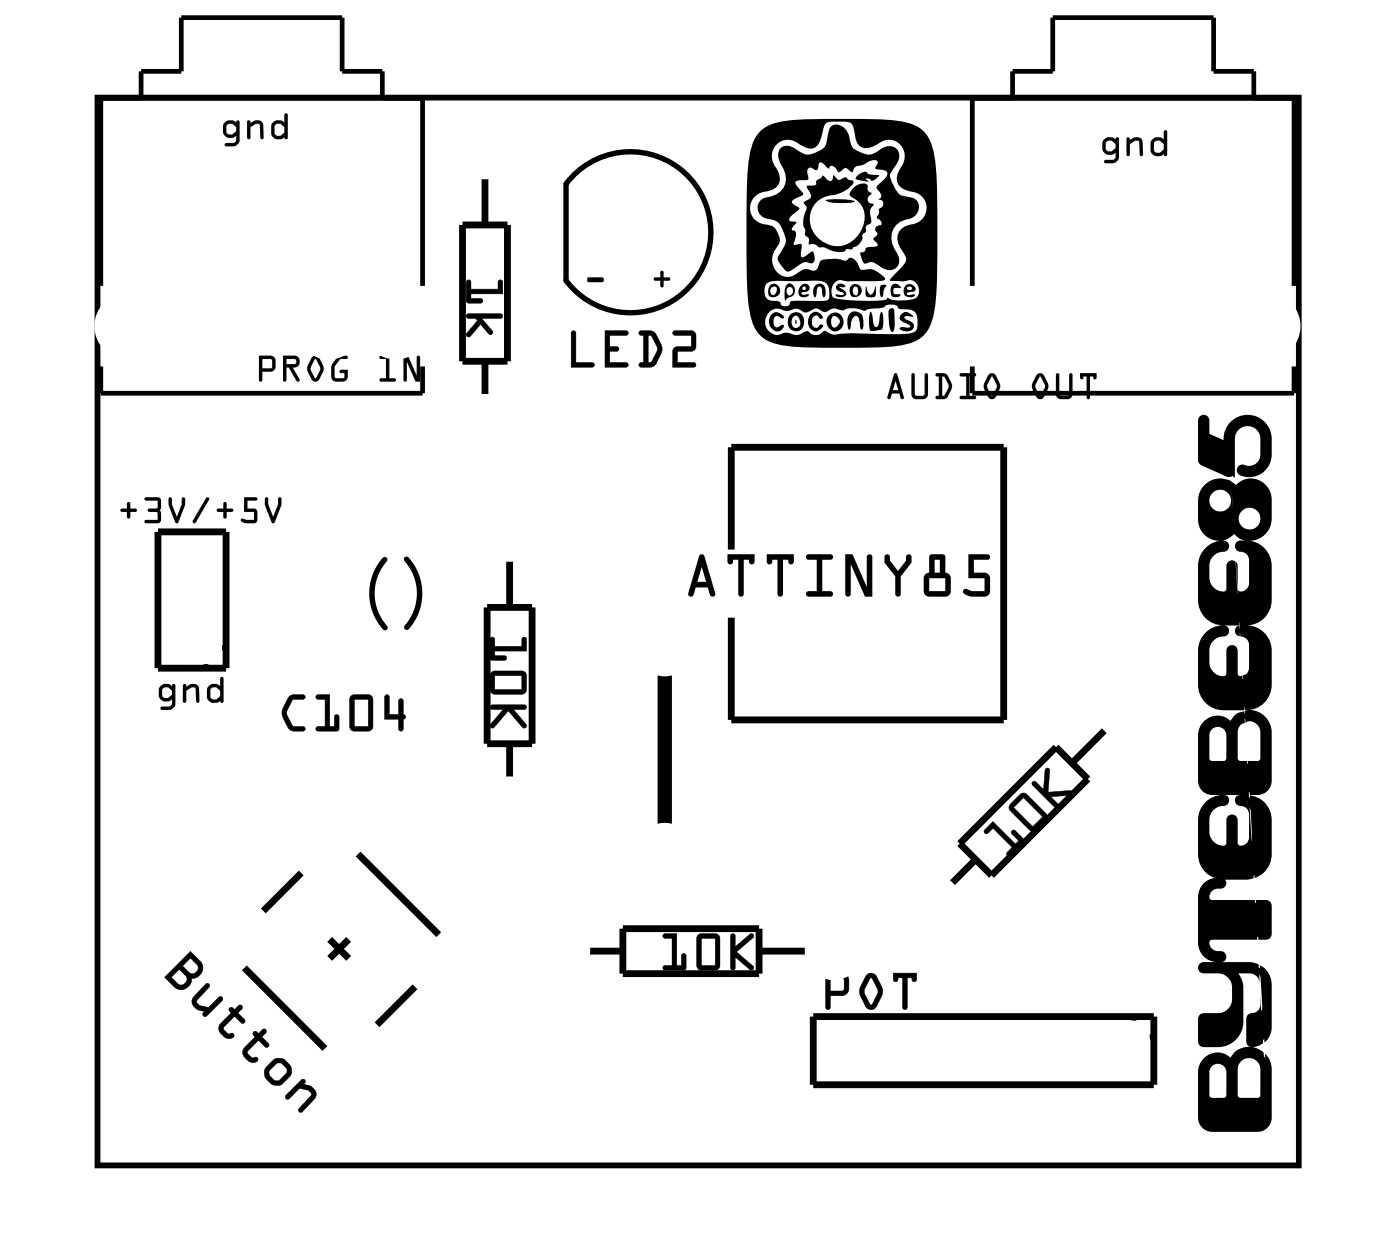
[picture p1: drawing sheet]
<svg xmlns="http://www.w3.org/2000/svg" width="52mm" height="47mm" viewBox="0 0 52 47" stroke-linecap="round" stroke-linejoin="round" font-family="sans-serif">
<path d="M3.6 3.6h44.8v39.8h-44.8zM21.1 6.9v3.6M21.1 6.8a3 3 0 0 1 4.4-.4 3 3 0 0 1 0 4.5 3 3 0 0 1-4.4-.4M14.3 20.9a1.91 1.91 0 0 0 .1 2.5M15.2 20.8a1.91 1.91 0 0 1 0 2.6" fill="none" stroke="#000" stroke-width=".2"/>
<g fill="#000">
<path d="M21.9 10.4l.6-.1v.2h-.5zM24.4 10.4l.2-.1 .1-.2v.2l.3 .1-.3 .1v.2l-.1-.2h-.2z"/>
<path d="M3.6 3.6h44.8v39.8h-44.8zM3.6 3.6v39.8h44.8v-39.8z"/>
<path d="M4.5 19h.2l.1-.3 .1 .3h.2l-.2 .1-.1 .2-.1-.2h-.2zM4.5 19v.1h.2l.1 .2 .1-.2 .2-.1h-.2l-.1-.3-.1 .3zM5.4 18.5h.5l.1 .1v.8l-.1 .1h-.5v-.1h.5v-.3l-.4-.1 .4-.1v-.2h-.5zM5.4 18.6v.1h.5v.2l-.4 .1 .4 .1v.3h-.5v.1h.5l.1-.1v-.8l-.1-.1zM6.3 18.5l.1 .1 .2 .7 .2-.7h.1v.2l-.3 .7h-.1l-.2-.7zM6.3 18.6v.2l.2 .7h.1l.3-.7v-.2h-.1l-.2 .7-.2-.7zM7.7 18.5l.1 .1-.6 .9v-.1zM7.7 18.6l-.5 .8v.1l.6-.9v-.1zM8.1 19h.2l.1-.3 .1 .3h.2l-.2 .1-.1 .2-.1-.2h-.2zM8.1 19v.1h.2l.1 .2 .1-.2 .2-.1h-.2l-.1-.3-.1 .3zM9.1 18.5l.5 .1-.4 .1v.3h.4v.4l-.4 .1a.11 .11 0 0 1-.2 0 .11 .11 0 0 1 .1-.2l.4 .1v-.3h-.4zM9.1 18.5v.6h.4v.3l-.5-.1v.1l.5 .1 .1-.1v-.4h-.4v-.3h.4v-.1zM9.9 18.5l.1 .1 .2 .7 .2-.7h.1v.2l-.3 .7h-.1l-.2-.7zM9.9 18.6v.2l.2 .7h.1l.3-.7v-.2h-.1l-.2 .7-.2-.7z"/>
<path d="M4.5 19h.2l.1-.3 .1 .3h.2l-.2 .1-.1 .2-.1-.2h-.2zM5.4 18.6l.5-.1 .1 .1v.8l-.1 .1h-.5v-.1h.5v-.3l-.4-.1 .4-.1v-.2h-.5zM6.3 18.6h.1l.2 .7 .2-.7h.1v.2l-.3 .7h-.1l-.2-.7zM7.7 18.5l.1 .1-.6 .9v-.1zM8.1 19h.2l.1-.3 .1 .3h.2l-.2 .1-.1 .2-.1-.2h-.2zM9.1 18.5l.5 .1-.4 .1v.3h.4v.4l-.4 .1a.11 .11 0 0 1-.2 0 .11 .11 0 0 1 .1-.2l.4 .1v-.3h-.4zM9.9 18.6h.1l.2 .7 .2-.7h.1v.2l-.3 .7h-.1l-.2-.7z"/>
<path d="M8.4 4.6l.1-.1h.4v.8l-.1 .1h-.4v-.1h.3l.1-.2h-.2h-.2l-.1-.2zM8.4 4.6l-.1 .3 .1 .2h.2h.2v.2h-.4v.1h.4l.1-.1v-.8h-.4zM8.5 4.7v.3h.2l.1-.1v-.2l-.1-.1zM8.5 4.7l.2-.1 .1 .1v.2l-.1 .1h-.2zM9.2 4.5l.1 .1a.28 .28 0 0 1 .5 .1v.5h-.1v-.6h-.2l-.2 .1v.5zM9.2 4.5l.1 .7v-.5l.2-.1h.2v.6h.1v-.5a.24 .24 0 0 0-.3-.2l-.2 .1zM10.2 4.6l.1-.1 .3 .1v-.3l.1-.1v1l-.1-.1-.3 .1-.1-.1-.1-.1zM10.2 4.6l-.1 .4 .1 .1 .1 .1 .3-.1 .1 .1v-1l-.1 .1v.3l-.3-.1zM10.3 4.7l-.1 .3 .3 .1 .1-.2v-.2l-.1-.1zM10.3 4.7l.2-.1 .1 .1v.2l-.1 .2-.3-.1z"/>
<path d="M8.4 4.6l.1-.1h.4v.8l-.1 .1h-.4v-.1h.3l.1-.2h-.2h-.2l-.1-.2zM8.5 4.7v.3h.2l.1-.1v-.2l-.1-.1zM9.2 4.5l.1 .1a.27 .27 0 0 1 .3-.1 .27 .27 0 0 1 .2 .2v.5h-.1v-.6h-.2l-.2 .1v.5zM10.2 4.6l.1-.1 .3 .1v-.3l.1-.1v1l-.1-.1-.3 .1-.1-.1-.1-.1zM10.3 4.7l-.1 .3 .3 .1 .1-.2v-.2l-.1-.1z"/>
<path d="M9.7 13.3h.5l.1 .1-.1 .4-.4 .1-.1 .3zM9.7 13.3v.9l.1-.3 .4-.1 .1-.4-.1-.1zM9.8 13.4v.3h.3v-.3zM9.8 13.4h.3v.3h-.3zM10.6 13.3h.4a.22 .22 0 0 1 .2 .2 .22 .22 0 0 1-.3 .2l.3 .5h-.1l-.3-.5h-.1v.5h-.1zM10.6 13.3v.9h.1v-.5h.1l.3 .5h.1l-.3-.5a.22 .22 0 0 0 .3-.2 .22 .22 0 0 0-.2-.2zM10.7 13.4v.2l.3-.1v-.1zM10.7 13.4h.3v.1l-.3 .1zM11.6 13.3h.3l.2 .4-.2 .4a.16 .16 0 0 1-.3 0l-.1-.4zM11.6 13.3l-.1 .5 .1 .4h.2l.2-.3 .1-.2-.2-.4zM11.7 13.4l-.1 .3 .2 .4 .1-.4zM11.7 13.4l.2 .3-.1 .4-.2-.4zM12.6 13.3h.4l-.1 .1h-.2l-.2 .3v.4h.3v-.2h-.1v-.1h.3v.3l-.1 .1h-.4l-.1-.1v-.5zM12.6 13.3a.65 .65 0 0 0-.1 .9h.4l.1-.2v-.2h-.3v.1h.1v.2h-.3v-.5l.2-.2 .3-.1h-.3zM14.2 13.3h.6l-.1 .1h-.2v.7h.2v.1h-.5v-.1h.2v-.7h-.2zM14.2 13.3v.1h.2v.7h-.2v.1h.5v-.1h-.2v-.7h.2l.1-.1zM15 13.3h.2l.3 .7v-.7h.2v.9h-.2l-.3-.7v.7h-.1zM15 13.3l.1 .9h.1v-.7l.3 .7h.2v-.9h-.2v.7l-.3-.7z"/>
<path d="M9.7 13.3h.5l.1 .1-.1 .4-.4 .1-.1 .3zM9.8 13.4v.3h.3v-.3zM10.6 13.3h.4a.22 .22 0 0 1 .2 .2 .22 .22 0 0 1-.3 .2l.3 .5h-.1l-.3-.5h-.1v.5h-.1zM10.7 13.4v.2l.3-.1v-.1zM11.6 13.3h.3l.2 .4-.1 .2-.2 .3h-.2l-.1-.4zM11.7 13.4l-.1 .3 .2 .4 .1-.4zM12.6 13.3h.1h.3l-.3 .1-.2 .2v.5h.3v-.2l-.1-.1h.3v.3l-.1 .1h-.4l-.1-.2a.67 .67 0 0 1 .2-.7zM14.2 13.3h.6l-.1 .1h-.2v.7h.2v.1h-.5v-.1h.2v-.7h-.2zM15 13.3h.2l.3 .7v-.7h.2v.9h-.2l-.3-.7v.7h-.1z"/>
<path d="M17.4 10.5h.2v.3h1v-.3l.1-.1v.6h-1.1v.1h.4v.1l-.6 .1zM17.4 11.7h1.3v.1v.1h-.7l.4 .5-.1 .1-.4-.4-.4 .5-.1-.2 .4-.4-.1-.1h-.3z"/>
<path d="M17.4 10.4l.2 .1v.3h1v-.3a.1 .1 0 0 1 .1-.1 .1 .1 0 0 1 .1 .1v.5h-1.2v.1h.3a.1 .1 0 0 1 .1 .1 .1 .1 0 0 1-.1 .1l-.5-.1zM17.4 10.5v.8l.6-.1v-.1h-.4v-.2l1.1 .1v-.6l-.1 .1v.3h-1l-.1-.3zM17.4 11.7h1.3a.1 .1 0 0 1 .1 .1 .1 .1 0 0 1-.1 .1h-.7l.4 .4a.1 .1 0 0 1 0 .2 .11 .11 0 0 1-.2-.1l-.3-.3-.4 .4a.1 .1 0 0 1-.1 0 .1 .1 0 0 1 0-.1l.4-.4-.1-.1h-.3zM17.4 11.7v.2h.3l.1 .1-.4 .4 .1 .2 .4-.5 .4 .4 .1-.2-.5-.4h.8v-.1v-.1z"/>
<path d="M21.3 12.3l.2 .1v1.1h.6a.1 .1 0 0 1 .1 .1 .1 .1 0 0 1-.1 .1h-.8zM21.3 12.4v1.3h.8v-.2h-.6v-1.1zM22.6 12.3h.7a.1 .1 0 0 1 .1 .1 .1 .1 0 0 1-.1 .1h-.6v.4h.3a.1 .1 0 0 1 .1 .1 .1 .1 0 0 1-.1 .1h-.3v.4h.6a.1 .1 0 0 1 .1 .1 .1 .1 0 0 1-.1 .1h-.7zM22.6 12.3v1.4h.8v-.2h-.7v-.4h.3l.1-.1-.1-.1h-.3v-.4h.6l.1-.1zM23.8 12.3l.6 .1 .3 .6-.3 .6-.5 .1a.1 .1 0 0 1-.1-.1 .1 .1 0 0 1 .1-.1h.1v-1h-.2zM23.9 12.4v.1h.1v1h-.1l-.1 .1 .5 .1 .4-.5v-.4l-.3-.4zM24.2 12.5v1h.1l.2-.5-.2-.4zM24.2 12.5h.1l.2 .5-.3 .5zM25.1 12.3h.7l.2 .1-.1 .6-.6 .1v.4h.6a.1 .1 0 0 1 .1 .1 .1 .1 0 0 1-.1 .1h-.8v-.7l.7-.1v-.4h-.7zM25.1 12.4v.1h.7v.4l-.7 .1v.7h.8v-.2h-.6v-.4l.6-.1v-.6l-.1-.1z"/>
<path d="M21.3 12.4h.2v1.1h.6v.2h-.8zM22.6 12.3l.8 .1-.1 .1h-.6v.4h.3l.1 .1-.1 .1h-.3v.4h.7v.2h-.8zM23.9 12.4h.5a.8 .8 0 0 1 .1 1.1l-.2 .2-.5-.1 .1-.1h.1v-1h-.1zM24.2 12.5v1l.3-.5-.2-.5zM25.1 12.4l.7-.1 .1 .1v.6l-.6 .1v.4h.6v.2h-.8v-.7l.7-.1v-.4h-.7z"/>
<path d="M21.9 10.4l.6-.1v.2h-.5zM21.9 10.4l.1 .1h.5v-.2z"/>
<path d="M24.4 10.4l.2-.1 .1-.2v.2l.3 .1-.3 .1v.2l-.1-.2h-.2zM24.4 10.4v.1h.2l.1 .2v-.2l.3-.1-.3-.1v-.2l-.1 .2z"/>
<path d="M28.4 4.8a5.5 5.5 0 0 1 3-.4 5.5 5.5 0 0 1 2.9 .4l.3 .4a9.2 9.2 0 0 1 .4 3.5 9.2 9.2 0 0 1-.4 3.5l-.3 .4a5.5 5.5 0 0 1-2.9 .4 5.5 5.5 0 0 1-3-.4l-.2-.4a9.2 9.2 0 0 1-.4-3.5 9.2 9.2 0 0 1 .4-3.5zM28.7 11.7a.5 .5 0 0 0 .2 .8l.4-.1 .5 .1a.34 .34 0 0 1 .5 0h.2a.34 .34 0 0 1 .6 0l.8-.1a5.4 5.4 0 0 0 2.2-.1 .53 .53 0 0 0 .1-.6 .53 .53 0 0 0-.7-.2v-.1a.46 .46 0 0 0-.6 .1l-.7 .1-.3-.1-.5 .1a.57 .57 0 0 0-.6 0 .49 .49 0 0 0-.7 0 .6 .6 0 0 0-.8 0l-.4-.1zM28.7 11.7l.2-.1 .3 .2v.1l-.2-.1-.2 .2 .2 .2 .2-.1v.2h-.2l-.3-.1v-.2zM29.3 12a.35 .35 0 0 1 .7 0 .35 .35 0 0 1-.7 0zM29.7 11.8l-.2 .1v.2l.2 .1h.1v-.2zM29.7 11.9v.2zM30.2 11.7l.2-.1 .3 .2-.1 .1-.2-.1-.1 .1v.2l.1 .1 .2-.1h.1l-.2 .2h-.3l-.1-.3zM30.8 12a.35 .35 0 0 1 .7 0 .35 .35 0 0 1-.7 0zM31 11.8v.4h.2l.1-.2-.2-.2zM32.5 11.6l.2 .6 .1-.6a.46 .46 0 0 1 0 .7h-.3a.65 .65 0 0 1 0-.7zM33.2 11.5l.1 .1v.7v.1l-.1-.3zM33.6 11.7a.29 .29 0 0 1 .5 .1h-.3l-.1 .1 .3 .1v.3h-.4l-.1-.1h.1h.4l-.4-.3zM31.7 11.7l.2-.1 .2 .1 .1 .2-.1 .4-.1-.5h-.1l-.2 .5-.1-.3zM28.6 10.6l-.1 .2a.41 .41 0 0 0 .6 .4 .22 .22 0 0 0 .2 .2 .22 .22 0 0 0 .2-.2l1.4-.1a.47 .47 0 0 0-.3-.6h-1.8zM29.3 10.7l.1-.1h.2v.2v.2l-.3 .2zM29.4 10.7l-.1 .2 .2 .1 .1-.2zM28.7 10.6h.2l.2 .2-.1 .2-.1 .1-.2-.1zM28.7 10.8v.1l.2 .1 .1-.3zM29.9 10.6h.2l.1 .1v.1l-.3 .1 .3 .1h-.4v-.2zM29.9 10.7a.1 .1 0 0 0 .2 0 .1 .1 0 0 0-.2 0zM30.4 10.7l.2-.1h.1v.5l-.1-.4-.2 .4-.1-.2zM29.1 5.3l-.2 .2-.1 .4 .3 .6v.3l-.2 .2-.7 .3-.2 .3a.7 .7 0 0 0 .8 .8 .58 .58 0 0 1 .1 .9 .65 .65 0 0 0 .5 1l.3-.1a.54 .54 0 0 1 .7-.1l.2-.3a.7 .7 0 0 1 .8-.1l.2-.1a.46 .46 0 0 1 .5 .5 .71 .71 0 0 1 .9 .3l-1.3 .1a.43 .43 0 0 0-.6 0 .43 .43 0 0 0 0 .6l.7 .1h1.1l.2-.1 .3 .1a.73 .73 0 0 0 .9-.3l-.1-.3a.72 .72 0 0 0-.7-.1h-.3l.5-.6 .1-.2v-.2a.64 .64 0 0 1-.3-.6 .64 .64 0 0 1 .5-.5l.3-.2 .2-.3v-.3l-.1-.3-.7-.3-.2-.2v-.2l.2-.7v-.4l-.2-.2-.4-.1-.6 .3h-.3a1.4 1.4 0 0 1-.5-.9 1.33 1.33 0 0 0-.9 .1l-.3 .6-.1 .2h-.3l-.7-.3zM31.2 10.7l.1-.1h.2l-.2 .1 .3 .3-.3 .1-.1-.1h.3l-.3-.2zM31.7 10.7l.1-.1h.2l.1 .2v.2l-.3 .1zM31.9 10.7l-.1 .1v.2h.2v-.2zM32.3 10.7l.2 .3 .2-.3-.1 .4h-.3zM32.8 10.7l.3-.1-.2 .5zM33.3 10.6h.1h.1l.1 .1h-.3v.1v.1l.3 .1h-.3zM33.8 10.6h.2l.1 .1v.1l-.3 .2h.3l-.1 .1-.3-.1v-.3zM33.8 10.7l.1 .1 .1-.1zM29.2 5.5l.2-.1 .3 .2a.73 .73 0 0 0 .8 .1 .73 .73 0 0 0 .4-.8l.1-.2a.62 .62 0 0 1 .7 .7 .76 .76 0 0 0 1.1 .2l.4-.2 .2 .1 .1 .3-.2 .5a.76 .76 0 0 0 .7 1.1l.2 .1 .1 .3-.1 .2-.3 .2a.72 .72 0 0 0-.6 .4 .72 .72 0 0 0 .1 .8l.1 .3v.2a.55 .55 0 0 1-.9-.1h-.4l-.1-.4 .2-.2 .4-.1-.1-.2 .1-.2v-.2l.2-.2-.2-.2 .1-.3 .1-.2v-.1l-.1-.1 .1-.1-.2-.3 .4-.4v-.2l-.4-.1v-.3h-.2l-.3 .1a.35 .35 0 0 0-.4 .3l-.3-.1-.2 .1-.2-.2-.2 .1-.3-.2-.1 .2-.3-.1-.1 .1v.4h-.4v.2l.2 .3-.4 .4 .3 .1-.3 .4-.1 .1 .3 .1-.2 .2 .2 .2-.1 .4h.3v.4v.1l.4-.2 .1 .3-.1 .1a.53 .53 0 0 0-.6 .1l-.2 .2a.52 .52 0 0 1-.5-.6 .8 .8 0 0 0-.4-1.3l-.2-.2-.1-.2v-.3l.3-.2a.72 .72 0 0 0 .7-.4 .72 .72 0 0 0-.2-.7l-.1-.3v-.3zM30.1 6.9h.3v-.2l.3-.2 .2 .2h.1l.1-.2 .2 .2 .2-.1 .3 .2a1.75 1.75 0 0 1-1.2 .6 1 1 0 0 0 .2 1.7 1 1 0 0 0 1.4-.9v-.5l-.5-.5 .3-.3 .3-.1 .1 .3 .1 .1-.1 .2v.1l.2 .1a.58 .58 0 0 0-.1 .7 .26 .26 0 0 0-.2 .3l-.1 .1a1.04 1.04 0 0 1-.9 .7l-1.1-.3-.1-.3a1.41 1.41 0 0 1 0-1.1l-.1-.2 .2-.1v-.1zM30.8 7.5h1.1l-.6 .1zM31.9 6.6l.4-.2 .5 .2-.3 .1h-.2l.1 .1h-.1l-.4-.1z"/>
<path d="M33.4 13.9l.1 .1 .2 .9-.2-.2h-.2l-.1 .2-.1-.1zM33.4 13.9l-.3 .9h.1l.1-.1h.2l.2 .2-.2-.9zM33.4 14.2l-.1 .3h.2zM33.4 14.2l.1 .3h-.2zM34 13.9h.1l.1 .8h.3v-.7l.1-.1v.8l-.1 .2h-.4l-.1-.1zM34 13.9v.9l.1 .1h.4l.1-.2v-.8l-.1 .1v.7l-.3 .1-.1-.9zM34.9 13.9h.4l.2 .4v.2l-.3 .4-.3-.1h.1v-.8h-.1zM34.9 13.9v.1h.1v.8h-.1l.3 .1 .3-.4v-.2l-.2-.4zM35.1 14l.1 .7 .2-.3-.2-.3zM35.1 14l.1 .1 .2 .3-.2 .4zM35.8 13.9h.6v.1h-.2v.8h.2v.1l-.6-.1h.2v-.8h-.2zM35.8 13.9v.1h.2v.8h-.2l.6 .1v-.1h-.2v-.8h.2v-.1zM36.9 14h.2l.2 .3-.2 .5a.16 .16 0 0 1-.3 0l-.1-.4zM36.9 14l-.2 .5 .2 .3 .1 .1 .3-.4v-.2l-.2-.3zM37 14l-.2 .4 .2 .3 .2-.3zM37 14l.2 .4-.2 .4-.2-.4zM38.7 14h.2l.2 .3-.2 .5a.16 .16 0 0 1-.3 0l-.1-.4zM38.7 14l-.2 .5 .2 .3 .1 .1 .3-.4v-.2l-.2-.3zM38.8 14l-.2 .4 .2 .3 .2-.3zM38.8 14l.2 .4-.2 .4-.2-.4zM39.4 13.9h.1l.1 .8h.3v-.7l.1-.1v.8l-.1 .2h-.4l-.1-.1zM39.4 13.9v.9l.1 .1h.4l.1-.2v-.8l-.1 .1v.7l-.3 .1-.1-.9zM40.3 13.9h.6v.2l-.3-.1v.9l-.1-.1v-.8l-.2 .1zM40.3 13.9v.2l.2-.1v.8l.1 .1v-.9l.3 .1v-.2z"/>
<path d="M33.4 13.9l.1 .1 .2 .9-.2-.2h-.2l-.1 .1h-.1zM33.4 14.2l-.1 .3h.2zM34 13.9h.1l.1 .9 .3-.1v-.7l.1-.1v.8l-.1 .2h-.4l-.1-.1zM34.9 13.9h.4a.57 .57 0 0 1 .1 .9l-.2 .1-.3-.1h.1v-.8h-.1zM35.1 14l.1 .8 .2-.4-.2-.3zM35.8 13.9h.6v.1h-.2v.8h.2v.1l-.6-.1h.2v-.8h-.2zM36.9 14h.2l.2 .3v.2l-.3 .4-.1-.1-.2-.3zM37 14l-.2 .4 .2 .4 .2-.4zM38.7 14h.2l.2 .3v.2l-.3 .4-.1-.1-.2-.3zM38.8 14l-.2 .4 .2 .4 .2-.4zM39.4 13.9h.1l.1 .9 .3-.1v-.7l.1-.1v.8l-.1 .2h-.4l-.1-.1zM40.3 13.9h.6v.2l-.3-.1v.9l-.1-.1v-.8l-.2 .1z"/>
<path d="M41.2 5.2l.1-.1 .4 .1v.7l-.1 .2-.4-.1 .3-.1 .1-.2-.2 .1-.2-.1-.1-.2zM41.2 5.2l-.1 .3 .1 .2 .2 .1 .2-.1-.1 .2-.3 .1 .4 .1 .1-.2v-.7l-.4-.1zM41.3 5.3v.3h.2l.1-.1v-.1l-.1-.1zM41.3 5.3h.2l.1 .1v.1l-.1 .1h-.2zM42 5.1l.1 .1a.28 .28 0 0 1 .5 .1v.5h-.1v-.5l-.2-.1-.2 .2v.4h-.1zM42 5.1v.7h.1v-.4l.2-.2 .2 .1v.5h.1v-.5a.24 .24 0 0 0-.3-.2l-.2 .1zM43 5.2l.1-.1 .3 .1v-.3h.1v.9l-.1-.1-.3 .1-.1-.1-.1-.1zM43 5.2l-.1 .4 .1 .1 .1 .1 .3-.1 .1 .1v-.9h-.1v.3l-.3-.1zM43.1 5.3l-.1 .3 .3 .1 .1-.1v-.2l-.1-.2zM43.1 5.3l.2-.1 .1 .2v.2l-.1 .1-.3-.1z"/>
<path d="M41.2 5.2l.1-.1 .4 .1v.7l-.1 .2-.4-.1 .3-.1 .1-.2-.2 .1-.2-.1-.1-.2zM41.3 5.3v.3h.2l.1-.1v-.1l-.1-.1zM42 5.1l.1 .1a.27 .27 0 0 1 .3-.1 .27 .27 0 0 1 .2 .2v.5h-.1v-.5l-.2-.1-.2 .2v.4h-.1zM43 5.2l.1-.1 .3 .1v-.3h.1v.9l-.1-.1-.3 .1-.1-.1-.1-.1zM43.1 5.3l-.1 .3 .3 .1 .1-.1v-.2l-.1-.2z"/>
<path d="M6 25.6l.2-.1h.3v.8l-.1 .1h-.4v-.1h.4v-.2h-.2h-.2l-.1-.2zM6 25.6l-.1 .3 .1 .2h.2h.2v.2h-.4v.1h.4l.1-.1v-.8h-.3zM6.1 25.7v.3h.2l.1-.1v-.2l-.1-.1zM6.1 25.7l.2-.1 .1 .1v.2l-.1 .1h-.2zM6.8 25.5l.1 .1a.28 .28 0 0 1 .5 .1v.5h-.1v-.5l-.2-.1-.2 .1v.5zM6.8 25.5l.1 .7v-.5l.2-.1h.2v.6h.1v-.5a.24 .24 0 0 0-.3-.2l-.2 .1zM7.8 25.6l.2-.1 .2 .1v-.3l.1-.1v1l-.1-.1-.3 .1-.1-.1-.1-.1zM7.8 25.6l-.1 .4 .1 .1 .1 .1 .3-.1 .1 .1v-1l-.1 .1v.3l-.2-.1zM7.9 25.7v.3l.2 .1 .1-.2v-.2l-.1-.1zM7.9 25.7l.2-.1 .1 .1v.2l-.1 .2-.2-.1z"/>
<path d="M6 25.6l.2-.1h.3v.8l-.1 .1h-.4v-.1h.4v-.2h-.2h-.2l-.1-.2zM6.1 25.7v.3h.2l.1-.1v-.2l-.1-.1zM6.8 25.5l.1 .1a.27 .27 0 0 1 .3-.1 .27 .27 0 0 1 .2 .2v.5h-.1v-.5l-.2-.1-.2 .1v.5zM7.8 25.6l.2-.1 .2 .1v-.3l.1-.1v1l-.1-.1-.3 .1-.1-.1-.1-.1zM7.9 25.7v.3l.2 .1 .1-.2v-.2l-.1-.1z"/>
<path d="M6.1 36.4l1-1 .4 .4a.4 .4 0 0 1 0 .5 .4 .4 0 0 1-.4 .2l-.1 .3a.37 .37 0 0 1-.5 0zM6.1 36.4l.4 .4a.39 .39 0 0 0 .4 0 .39 .39 0 0 0 .2-.3 .39 .39 0 0 0 .4-.3 .39 .39 0 0 0 0-.4l-.4-.3zM6.4 36.4l.2 .3a.2 .2 0 0 0 .3-.1 .2 .2 0 0 0 0-.2l-.2-.3zM6.4 36.4l.3-.3 .2 .3a.22 .22 0 0 1 0 .2 .22 .22 0 0 1-.3 .1zM6.8 36l.3 .2a.2 .2 0 0 0 .2 0 .2 .2 0 0 0 0-.2l-.2-.3zM6.8 36l.3-.3 .2 .2a.22 .22 0 0 1 0 .3 .22 .22 0 0 1-.3 0zM7.7 36.7a.09 .09 0 0 1 .1 0 .09 .09 0 0 1 0 .1l-.4 .5v.2h.4l.4-.3a.1 .1 0 0 1 .1 0 .1 .1 0 0 1 0 .1l-.6 .6a.1 .1 0 0 1-.1-.1 .1 .1 0 0 1 0-.1 .39 .39 0 0 1-.4-.6zM7.7 36.7l-.5 .4a.32 .32 0 0 0 .2 .5l.2 .1v.1l.1 .1 .6-.6-.1-.1-.4 .4-.4-.1-.1-.2 .5-.5v-.1zM8.6 37.6h.1l.2-.1a.1 .1 0 0 1 .1 0 .1 .1 0 0 1 0 .1l-.1 .1 .2 .3a.1 .1 0 0 1 0 .1 .1 .1 0 0 1-.1 0l-.3-.2-.4 .4 .2 .2h.2v.1a.21 .21 0 0 1-.1 .1 .21 .21 0 0 1-.3-.1l-.1-.2v-.2l.4-.5zM8.6 37.6v.1l-.4 .4a.37 .37 0 0 0 .1 .5 .37 .37 0 0 0 .4 .1v-.2h-.2l-.2-.1 .1-.1 .3-.4 .3 .2h.1l-.2-.4 .1-.2-.3 .1zM9.4 38.5h.2l.2-.1a.1 .1 0 0 1 .1 0 .1 .1 0 0 1 0 .1l-.1 .1 .2 .3a.1 .1 0 0 1 0 .1 .1 .1 0 0 1-.1 0l-.3-.2-.4 .4 .2 .2h.2v.1a.21 .21 0 0 1-.1 .1 .21 .21 0 0 1-.3-.1l-.1-.2v-.2l.4-.5zM9.5 38.5v.1l-.4 .4a.37 .37 0 0 0 .1 .5 .37 .37 0 0 0 .4 .1v-.2h-.2l-.2-.1v-.1l.4-.4 .3 .2 .1-.1-.2-.3 .1-.2-.3 .1zM9.9 40a.51 .51 0 0 1 1 0 .51 .51 0 0 1-1 0zM9.9 40a.5 .5 0 0 0 1 0 .5 .5 0 0 0-1 0zM10.3 39.6l-.3 .4 .1 .1 .3 .2 .3-.4-.2-.3zM10.3 39.6h.2l.2 .3-.3 .4h-.2l-.2-.3v-.1zM11.2 40.2a.11 .11 0 0 1 .2 .1 .1 .1 0 0 1-.1 .1 .39 .39 0 0 1 .4 .6l-.4 .4a.09 .09 0 0 1-.1 0 .09 .09 0 0 1 0-.1l.4-.5-.1-.2h-.3l-.4 .3a.1 .1 0 0 1-.1 0 .1 .1 0 0 1 0-.1zM11.2 40.2l-.5 .7h.1l.4-.4 .3 .1 .1 .2-.5 .5 .1 .1 .5-.4a.32 .32 0 0 0-.2-.5l-.2-.1 .1-.1z"/>
<path d="M7.1 35.5l.4 .3a.39 .39 0 0 1 0 .5 .39 .39 0 0 1-.4 .2l-.1 .3a.36 .36 0 0 1-.5 0l-.4-.4zM6.4 36.4l.2 .3a.21 .21 0 0 0 .3-.1 .21 .21 0 0 0 0-.2l-.2-.3zM7.1 35.7l-.3 .3 .2 .2a.21 .21 0 0 0 .3 0 .21 .21 0 0 0 0-.3zM7.7 36.7h.1v.1l-.5 .5 .1 .2h.4l.4-.4 .1 .1-.7 .7v-.1v-.1a.38 .38 0 0 1-.3-.2 .38 .38 0 0 1-.1-.4zM8.6 37.6h.1l.2-.1h.1v.1l-.1 .1 .2 .4h-.1l-.3-.2-.3 .4 .1 .2h.2v.1a.35 .35 0 0 1-.4 0 .35 .35 0 0 1-.1-.5l.4-.4zM9.5 38.5h.1l.2-.1h.1v.1l-.1 .1 .2 .3-.1 .1-.3-.2-.4 .4 .2 .2h.2v.1a.35 .35 0 0 1-.4 0 .35 .35 0 0 1-.1-.5l.4-.4zM9.9 40a.5 .5 0 0 1 1 0 .5 .5 0 0 1-1 0zM10.1 39.9v.2l.3 .2 .3-.4-.2-.3h-.1zM10.7 40.8l.6-.6 .1 .1-.1 .1a.38 .38 0 0 1 .4 .2 .38 .38 0 0 1 0 .4l-.5 .5-.1-.2 .5-.5v-.1l-.4-.1-.4 .4-.2-.1z"/>
<path d="M10.8 26l.5-.1a.1 .1 0 0 1 .1 .1 .1 .1 0 0 1-.1 .1h-.4l-.2 .5 .2 .5h.4a.1 .1 0 0 1 .1 .1 .1 .1 0 0 1-.1 .1l-.5-.1-.3-.4v-.3zM10.8 26l-.2 .4a.83 .83 0 0 0 .3 .8h.4h.1l-.1-.1h-.4l-.2-.4v-.2l.2-.4 .4-.1h.1l-.1-.1h-.3zM11.8 25.9h.5v1.2h.2v-.4a.1 .1 0 0 1 .1-.1 .1 .1 0 0 1 .1 .1l-.1 .5-.7 .1a.1 .1 0 0 1-.1-.1 .1 .1 0 0 1 .1-.1h.2v-1h-.3zM11.8 25.9v.1l.3 .1v1h-.3v.1h.8v-.6l-.1 .1v.4h-.2v-1.2zM13.1 25.9h.6l.2 .1v1.1l-.1 .1-.6 .1-.2-.2zM13.1 25.9v1.2l.1 .1h.6l.1-.1v-1.1l-.2-.1zM13.2 26.1v1h.5v-1zM13.2 26.1h.5v1h-.5zM14.4 25.9h.1v.7h.4v-.5a.1 .1 0 0 1 .1-.1 .1 .1 0 0 1 0 .1v.5a.09 .09 0 0 1 .1 .1 .09 .09 0 0 1-.1 .1v.4a.1 .1 0 0 1 0 .1 .1 .1 0 0 1-.1-.1v-.4h-.6zM14.4 25.9l-.1 .9h.6v.4h.1v-.4l.1-.1-.1-.1v-.5h-.1v.5h-.4v-.7z"/>
<path d="M10.8 26l.2-.1h.4l-.1 .2h-.4l-.2 .5 .2 .5h.4l.1 .1h-.1a.6 .6 0 0 1-.8-.5l.1-.3zM11.8 25.9h.5v1.2h.2v-.4l.1-.1v.6h-.8v-.1h.3v-1h-.3zM13.1 25.9h.6l.2 .1v1.1l-.1 .1h-.6l-.1-.1zM13.2 26.1v1h.5v-1zM14.4 25.9h.1v.7h.4v-.5h.1v.5l.1 .1-.1 .1v.4h-.1v-.4h-.6z"/>
<path d="M18.3 23.8h.1l.1 .3h1v-.3l.1-.1v.6h-1.1v.1h.3l.1 .2h-.6zM18.3 25.1l1.2-.1 .1 .2v.6l-.1 .1h-1.1l-.1-.2zM18.5 25.2v.5h1v-.5zM18.3 26.3h1.3v.1h-.5l.5 .7h-.1l-.5-.6-.7 .6v-.1l.5-.6h-.5z"/>
<path d="M18.3 23.8h.2v.3h1v-.3a.1 .1 0 0 1 0-.1 .1 .1 0 0 1 .1 .1v.5h-1.1v.1h.3a.1 .1 0 0 1 .1 .1 .1 .1 0 0 1-.1 .1h-.5zM18.3 23.8v.8h.6l-.1-.2h-.4v-.1h1.2v-.5h-.1v.3h-1.1v-.3zM18.3 25.1l1.2-.1 .1 .2v.6l-.1 .1h-1.1l-.1-.2zM18.3 25.1v.6l.1 .2h1.1l.1-.1v-.6l-.1-.2zM18.5 25.2v.5h1v-.5zM18.4 25.2h1.1v.5h-1.1zM18.3 26.3h1.3a.1 .1 0 0 1 0 .1 .1 .1 0 0 1 0 .1l-.5-.1 .5 .6a.09 .09 0 0 1 0 .1 .09 .09 0 0 1-.1 0l-.5-.6-.6 .6a.1 .1 0 0 1-.1 0 .1 .1 0 0 1 0-.1l.5-.5-.5-.1zM18.3 26.3v.1h.5l-.5 .6v.1l.7-.6 .5 .6h.1l-.5-.7h.5v-.1z"/>
<path d="M24.7 34.8h.5v1.2h.2v-.4a.1 .1 0 0 1 .1-.1 .1 .1 0 0 1 .1 .1v.5l-.8 .1a.1 .1 0 0 1-.1-.1 .1 .1 0 0 1 .1-.1h.3v-1h-.3zM24.7 34.8l.1 .2h.3v1h-.3l-.1 .1h.8v-.6l-.1 .1v.4h-.2v-1.2zM26 34.8h.7l.1 .1 .1 1.1-.2 .2h-.5l-.2-.2zM26 34.9v1.1l.2 .1h.5l.1-.1v-1.1l-.1-.1zM26.2 35v1h.5v-1zM26.1 35h.6v1h-.6zM27.3 34.8h.1v.5l.6-.5a.09 .09 0 0 1 .1 0 .09 .09 0 0 1 0 .1l-.6 .6 .6 .5a.1 .1 0 0 1 0 .1 .1 .1 0 0 1-.1 0l-.6-.4v.4a.1 .1 0 0 1-.1 .1 .1 .1 0 0 1-.1-.1zM27.3 34.8v1.3h.1v-.5l.7 .5v-.1l-.6-.5 .6-.6-.1-.1-.6 .5v-.4z"/>
<path d="M24.7 34.8h.5v1.2h.2v-.4l.1-.1v.6h-.8l.1-.1h.3v-1h-.3zM26 34.8h.7l.1 .1v1.1l-.1 .1-.5 .1-.2-.2zM26.2 35v1h.5v-1zM27.3 34.8h.1v.5l.6-.5h.1l-.6 .7 .6 .5v.1l-.7-.4v.4h-.2z"/>
<path d="M26.1 20.7h.2l.4 1.4-.1 .1h-.1l-.1-.3h-.5v.3h-.2zM26.1 20.7l-.4 1.5h.2v-.3h.5l.1 .3h.1l.1-.1-.4-1.4zM26.2 21.1l-.2 .6h.3zM26.2 21.1l.1 .6h-.3zM27.1 20.7h1v.2a.1 .1 0 0 1-.1 .1 .1 .1 0 0 1-.1-.1h-.2v1.2a.1 .1 0 0 1-.1 .1 .1 .1 0 0 1-.1-.1v-1.2h-.2a.1 .1 0 0 1-.1 .1 .1 .1 0 0 1-.1-.1zM27.1 20.7v.2a.1 .1 0 0 0 .1 .1 .1 .1 0 0 0 .1-.1h.2v1.2a.1 .1 0 0 0 .1 .1 .1 .1 0 0 0 .1-.1v-1.2h.2a.1 .1 0 0 0 .1 .1 .1 .1 0 0 0 .1-.1v-.2zM28.6 20.7h1v.2a.1 .1 0 0 1-.1 .1 .1 .1 0 0 1-.1-.1h-.2v1.2a.1 .1 0 0 1-.1 .1 .1 .1 0 0 1-.1-.1v-1.2h-.2a.1 .1 0 0 1-.1 .1 .1 .1 0 0 1-.1-.1zM28.6 20.7v.2a.1 .1 0 0 0 .1 .1 .1 .1 0 0 0 .1-.1h.2v1.2a.1 .1 0 0 0 .1 .1 .1 .1 0 0 0 .1-.1v-1.2h.2a.1 .1 0 0 0 .1 .1 .1 .1 0 0 0 .1-.1v-.2zM30.1 20.7h.9a.1 .1 0 0 1 .1 .1 .1 .1 0 0 1-.1 .1h-.3v1.1h.3a.1 .1 0 0 1 .1 .1 .1 .1 0 0 1-.1 .1h-.8a.1 .1 0 0 1-.1-.1 .1 .1 0 0 1 .1-.1h.3v-1.1h-.4zM30.1 20.7v.2h.4v1.1h-.3a.1 .1 0 0 0-.1 .1 .1 .1 0 0 0 .1 .1h.8a.1 .1 0 0 0 .1-.1 .1 .1 0 0 0-.1-.1h-.3v-1.1h.3a.1 .1 0 0 0 .1-.1 .1 .1 0 0 0-.1-.1zM31.5 20.7h.3l.5 1.2v-1.1a.1 .1 0 0 1 .1-.1 .1 .1 0 0 1 .1 .1v1.4h-.2l-.6-1.2v1.1a.1 .1 0 0 1-.1 .1 .1 .1 0 0 1-.1-.1zM31.5 20.7v1.4a.1 .1 0 0 0 .1 .1 .1 .1 0 0 0 .1-.1v-1.1l.6 1.2h.2v-1.4a.1 .1 0 0 0-.1-.1 .1 .1 0 0 0-.1 .1v1.1l-.5-1.2zM33 20.7h.2v.2l.3 .4 .3-.4v-.1a.1 .1 0 0 1 .1-.1 .1 .1 0 0 1 .1 .1v.2l-.4 .5v.6a.1 .1 0 0 1-.1 .1 .1 .1 0 0 1-.1-.1v-.6l-.4-.5zM33 20.7v.3l.4 .5v.6a.1 .1 0 0 0 .1 .1 .1 .1 0 0 0 .1-.1v-.6l.4-.5v-.2a.1 .1 0 0 0-.1-.1 .1 .1 0 0 0-.1 .1v.1l-.3 .4-.3-.4v-.2zM34.7 20.7h.5l.1 .6 .2 .2v.5l-.2 .2h-.6l-.2-.1-.1-.6 .3-.2zM34.7 20.7v.6l-.2 .2v.6l.2 .1h.6l.2-.2v-.5l-.2-.2-.1-.6zM34.7 21.5v.5h.6v-.5zM34.7 21.5h.6v.5h-.6zM34.9 20.9v.4h.2v-.4zM34.9 20.9h.2v.4h-.2zM36.1 20.7h.7a.1 .1 0 0 1 .1 .1 .1 .1 0 0 1-.1 .1h-.5v.4l.6 .1v.7l-.2 .1h-.6a.12 .12 0 0 1-.2-.1 .12 .12 0 0 1 .2-.1h.6v-.5h-.6zM36.1 20.7v.8h.6v.5h-.6a.1 .1 0 0 0-.2 0 .1 .1 0 0 0 .1 .1l.7 .1 .2-.1v-.7l-.6-.1v-.4h.5a.1 .1 0 0 0 .1-.1 .1 .1 0 0 0-.1-.1z"/>
<path d="M26.1 20.7h.2l.4 1.4-.1 .1h-.1l-.1-.3h-.5v.3h-.2zM26.2 21.1l-.2 .6h.3zM27.1 20.7h1v.2a.1 .1 0 0 1-.1 .1 .1 .1 0 0 1-.1-.1h-.2v1.2a.1 .1 0 0 1-.1 .1 .1 .1 0 0 1-.1-.1v-1.2h-.2a.1 .1 0 0 1-.1 .1 .1 .1 0 0 1-.1-.1zM28.6 20.7h1v.2a.1 .1 0 0 1-.1 .1 .1 .1 0 0 1-.1-.1h-.2v1.2a.1 .1 0 0 1-.1 .1 .1 .1 0 0 1-.1-.1v-1.2h-.2a.1 .1 0 0 1-.1 .1 .1 .1 0 0 1-.1-.1zM30.1 20.7h.9a.1 .1 0 0 1 .1 .1 .1 .1 0 0 1-.1 .1h-.3v1.1h.3a.1 .1 0 0 1 .1 .1 .1 .1 0 0 1-.1 .1h-.8a.1 .1 0 0 1-.1-.1 .1 .1 0 0 1 .1-.1h.3v-1.1h-.4zM31.5 20.7h.3l.5 1.2v-1.1a.1 .1 0 0 1 .1-.1 .1 .1 0 0 1 .1 .1v1.4h-.2l-.6-1.2v1.1a.1 .1 0 0 1-.1 .1 .1 .1 0 0 1-.1-.1zM33 20.7h.2v.2l.3 .4 .3-.4v-.1a.1 .1 0 0 1 .1-.1 .1 .1 0 0 1 .1 .1v.2l-.4 .5v.6a.1 .1 0 0 1-.1 .1 .1 .1 0 0 1-.1-.1v-.6l-.4-.5zM34.7 20.7h.5l.1 .6 .2 .2v.5l-.2 .2h-.6l-.2-.1v-.6l.2-.2zM34.7 21.5v.5h.6v-.5zM34.9 20.9v.4h.2v-.4zM36.1 20.7h.7a.1 .1 0 0 1 .1 .1 .1 .1 0 0 1-.1 .1h-.5v.4l.6 .1v.7l-.2 .1h-.6a.12 .12 0 0 1-.2-.1 .12 .12 0 0 1 .2-.1h.6v-.5h-.6z"/>
<path d="M30.8 36.3h.7l.2 .2-.1 .5-.6 .1v.4a.1 .1 0 0 1-.1 .1 .1 .1 0 0 1-.1-.1zM30.8 36.3v1.2l.1 .1 .1-.1v-.4l.6-.1 .1-.5-.2-.2zM31 36.4v.5h.4v-.4zM31 36.4l.5 .1v.4h-.5zM32.3 36.3h.2h.2l.2 .6-.2 .6a.24 .24 0 0 1-.4 0l-.3-.6zM32.3 36.3l-.2 .6 .2 .6a.24 .24 0 0 0 .4 0l.2-.6-.2-.5a.23 .23 0 0 0-.4-.1zM32.5 36.5l-.3 .4 .3 .5 .2-.5zM32.5 36.4l.3 .5-.3 .6-.3-.6zM33.3 36.3h.9v.2a.1 .1 0 0 1-.1 .1 .11 .11 0 0 1-.1-.2h-.2v1.1a.1 .1 0 0 1-.1 .1 .1 .1 0 0 1 0-.1v-1.1h-.2a.11 .11 0 0 1 0 .2 .11 .11 0 0 1-.2-.1zM33.3 36.3l.1 .3 .1-.2h.2v1.1l.1 .1v-1.2h.2l.1 .2 .1-.3z"/>
<path d="M30.8 36.3h.7l.2 .2-.1 .5-.6 .1v.4l-.1 .1-.1-.1zM31 36.4v.5h.5v-.4zM32.3 36.3h.2h.2l.2 .6-.2 .6a.23 .23 0 0 1-.4 0l-.2-.6zM32.5 36.4l-.3 .5 .3 .6 .2-.6zM33.3 36.3h.9l-.1 .3h-.1v-.2h-.2v1.2l-.1-.1v-1.1h-.2v.2h-.1z"/>
<path d="M36.7 30.9l.3-.3 .9 .9 .1-.2-.3-.2a.1 .1 0 0 1 0-.1 .1 .1 0 0 1 .2 0l.3 .3-.5 .6a.1 .1 0 0 1-.1 0 .1 .1 0 0 1 0-.1l.1-.2-.7-.7-.1 .2a.1 .1 0 0 1-.2 0 .1 .1 0 0 1 0-.2zM37 30.6l-.3 .4 .1 .1 .2-.2 .8 .7-.2 .2 .1 .1 .5-.6-.4-.4-.1 .2 .3 .2-.1 .2zM38 29.6h.3l.8 .8-.1 .2-.4 .4-.2-.1-.8-.7 .1-.2zM38.1 29.6l-.4 .4-.1 .2 .8 .7 .2 .1 .4-.4v-.2l-.7-.8zM38.2 29.7l-.4 .4 .7 .7 .4-.4zM37.8 30.1l.4-.4 .7 .7-.4 .4zM38.5 29.1h.1l.3 .3 .1-.7a.09 .09 0 0 1 .1-.1 .09 .09 0 0 1 0 .1v.8h.8a.1 .1 0 0 1 .1 0 .1 .1 0 0 1-.1 .1l-.7 .1 .3 .3a.1 .1 0 0 1 0 .1 .1 .1 0 0 1-.2 0l-.8-.8zM39 28.7l-.1 .7-.3-.3-.1 .1 .9 .9 .1-.1-.3-.3 .7-.1 .1-.1h-.9v-.8z"/>
<path d="M36.7 30.9l.3-.3 .9 .9 .1-.2-.3-.2 .1-.2 .4 .5-.6 .5-.1-.1 .2-.2-.7-.7-.2 .2-.1-.1zM37.7 30l.3-.4h.2l.8 .7v.2l-.4 .4-.2 .1-.7-.8zM38.2 29.7l-.4 .4 .7 .7 .4-.4zM39 28.6l.1 .1v.8h.9l-.1 .1-.7 .1 .3 .3-.1 .1-.9-.9 .1-.1 .3 .3z"/>
<path d="M44.9 39.4l-.2 .6v1.7a.53 .53 0 0 0 .5 .5h1.7a.53 .53 0 0 0 .5-.5v-1.8l-.2-.6v2.4a.32 .32 0 0 1-.3 .3h-1.7a.32 .32 0 0 1-.3-.3v-1.7a.52 .52 0 0 1 .3-.5 .52 .52 0 0 1 .6 .1 .52 .52 0 0 0-.6-.1 .52 .52 0 0 0-.3 .5v.8a.32 .32 0 0 0 .3 .3h.4a.32 .32 0 0 0 .3-.3v-.8l-.1-.4 .1 .2 .1-.2-.1 1.2a.32 .32 0 0 0 .4 .3h.6a.32 .32 0 0 0 .3-.3l-.1-1.2-.2-.3-.3-.1 .3 .1 .2 .3v-.4a.79 .79 0 0 0-1.2 .2 .7 .7 0 0 0-1 0zM44.9 26.9l-.2 .5v1.7a.53 .53 0 0 0 .5 .5h.4a.93 .93 0 0 0-.9 1v1.2a.93 .93 0 0 0 .6 .9l-.3 .1a.72 .72 0 0 0-.3 .6v1.7a.72 .72 0 0 0 .7 .8h-.5a.21 .21 0 0 0-.2 .2 .21 .21 0 0 0 .2 .2h.5a.53 .53 0 0 1 .5 .5v.4a.53 .53 0 0 1-.5 .6h-.5l-.2 .1v1a1.09 1.09 0 0 0 1.7-.8v-1.3l-.2-.5h.4a.38 .38 0 0 1 .4 .3v-.4l-.4-.1 .4 .1-.1-.3h-.3h-1a.22 .22 0 0 0 .1-.3 .22 .22 0 0 0-.3-.2 .26 .26 0 0 1-.2-.1 .26 .26 0 0 1 0-.3h1.7v-.2h-1.7a.45 .45 0 0 0-.3 .6 .45 .45 0 0 0 .6 .3 .54 .54 0 0 1-.6-.6v-1.7a.53 .53 0 0 1 .5-.5 .44 .44 0 0 0-.5 .3 .44 .44 0 0 0 .3 .6h1.6v-.3h-1.6a.28 .28 0 0 1 0-.3 .28 .28 0 0 1 .3-.1l.2-.1v-.2l1.1-.1-.1-.2-.1 .1a2.58 2.58 0 0 1-1.3-.1 .73 .73 0 0 1-.4-.7v-1.2a.73 .73 0 0 1 .7-.8 .74 .74 0 0 0-.7 .8 .86 .86 0 0 0 .7 1.1 .32 .32 0 0 0 .3-.3v-.8v.8a.38 .38 0 0 0 .4 .3 .38 .38 0 0 0 .4-.2l-.1-1.5-.3-.2h.3v-.4h-1.4a.32 .32 0 0 1-.3-.3v-1.7a.52 .52 0 0 1 .3-.5 .52 .52 0 0 1 .6 .1 .52 .52 0 0 0-.6-.1 .52 .52 0 0 0-.3 .5v.9a.32 .32 0 0 0 .3 .3h.4a.32 .32 0 0 0 .3-.3v-.9l-.1-.3 .1 .1 .1-.1-.1 1.2a.32 .32 0 0 0 .4 .3h.2v-.2l-.3-.1v-1a.32 .32 0 0 1 .2-.4v-.2v.2a.38 .38 0 0 1 .6 .4v1l-.5 .1v.2h.4a.32 .32 0 0 0 .3-.3v-1.2l-.3-.3-.3-.1h.3l.3 .4v2a.32 .32 0 0 1-.3 .3h-.3v.2a.62 .62 0 0 0 .8-.5v-1.8a.79 .79 0 0 0-1-.8v.2v-.2h-.1l-.4 .4a.7 .7 0 0 0-1 0zM45 20.4l-.3 .4v1.6a.94 .94 0 0 0 .9 .9 .94 .94 0 0 0-.9 .9v1.3a.95 .95 0 0 0 .9 1h.8v-.2a1.33 1.33 0 0 1-1.3-.3l-.2-.3v-1.5a.74 .74 0 0 1 .7-.7 .85 .85 0 0 0-.7 1.2 .67 .67 0 0 0 1 .6v-.2v-.9v.9a.29 .29 0 0 0 .4 .3v-.2h-.1v-.1v-.9a.21 .21 0 0 0-.3-.2 .21 .21 0 0 0-.2 .2v1a.51 .51 0 0 1-.6-.5v-.5a.69 .69 0 0 1 .7-.5v-.3l-.1-.1h.5v-.2a1.08 1.08 0 0 1-1.2-.4l-.1-.3v-1.3a.73 .73 0 0 1 .7-.7 .74 .74 0 0 0-.7 .7 .86 .86 0 0 0 .7 1.2 .32 .32 0 0 0 .3-.4v-.8v.8l.1 .3h.2l-.1-1.3h-.2l-.1 .1-.1 1a.51 .51 0 0 1-.6-.5v-.4a.69 .69 0 0 1 .7-.6v-.1v-.2a.6 .6 0 0 0-.8 .2zM44.9 18.1l-.2 .3v.3a1.33 1.33 0 0 0 .2 1.2 .77 .77 0 0 0 1.1 0l.2 .1a.81 .81 0 0 0 .8 .1 .81 .81 0 0 0 .4-.8 1.22 1.22 0 0 0-.4-1.4 .75 .75 0 0 0-.9 .2l-.2-.2-.4-.1-.2 .1zM44.7 15.5v1.7l.1 .1 1 .5h.1v-.1v.1h.2v-1.4a.48 .48 0 0 1 .4-.5 .48 .48 0 0 1 .5 .5l-.1 .8-.2 .2-.3-.1a.21 .21 0 0 0-.3 .1 .21 .21 0 0 0 .2 .3 .84 .84 0 0 0 1.1-.4 1.29 1.29 0 0 0-.6-1.8 .9 .9 0 0 0-1.2 .9l-.5-.2-.1-.7h-.1zM46.1 36.7l.1 1.4a.74 .74 0 0 1-.8 .7h-.5v-.8a.94 .94 0 0 0 1.2-.6zM45.1 18.2a.59 .59 0 0 1 .7-.1 .61 .61 0 0 0-.8 .2 .61 .61 0 0 0 .1 .9 .61 .61 0 0 0 .9-.2l-.1-.8 .2 .2a.59 .59 0 0 1 .6-.4 .59 .59 0 0 1 .5 .6v.9l-.2 .2a.61 .61 0 0 0 0-.8 .61 .61 0 0 0-.8 0 .61 .61 0 0 0-.1 .8l-.1-.1v.2v-.2a.59 .59 0 0 1-.7 .3 .59 .59 0 0 1-.4-.5v-.9zM44.9 15.7v.6l.9 .4a.75 .75 0 0 1 .3-.9 .75 .75 0 0 1 .9 .1 1.21 1.21 0 0 1 .2 1.2 .64 .64 0 0 1-.9 .4 .63 .63 0 0 0 .9-.6 1.15 1.15 0 0 0-.2-1 .69 .69 0 0 0-.7-.2 .69 .69 0 0 0-.5 .7v1.2l-.9-.4zM45.2 39.7a.32 .32 0 0 1 .3 0 .32 .32 0 0 1 .2 .3v.8l-.5 .1-.1-.9zM45.7 29.6h.5a.23 .23 0 0 0-.1 .3 .23 .23 0 0 0 .3 .2l.2 .3v.8a.26 .26 0 0 1-.1 .3 .26 .26 0 0 1-.3 0v-.9a.21 .21 0 0 0-.3-.2 .21 .21 0 0 0-.2 .2v.9a.51 .51 0 0 1-.6-.5v-.4a.69 .69 0 0 1 .7-.6v-.3zM45.2 27.2a.32 .32 0 0 1 .3-.1 .32 .32 0 0 1 .2 .3v.9l-.5 .1-.1-1zM45.1 18.7a.4 .4 0 0 1 .8 0 .4 .4 0 0 1-.8 0zM45.4 36.1h.3l.2 .2zM45.9 18v.1zM45.9 18.2l.1 .8a.59 .59 0 0 0-.1-.8zM46 36.4l.1 .1zM46.1 23.4v.2l.1 .1v-.4zM46.1 20.2a.24 .24 0 0 0 0 .3 .24 .24 0 0 0 .3 .1l.2 .3v.8a.26 .26 0 0 1-.1 .3 .26 .26 0 0 1-.3 0l-.1-1.1 .1 1.3a.5 .5 0 0 0 .6-.5v-.8a.53 .53 0 0 0-.5-.5 .78 .78 0 0 1 .9 .7v1.3a.79 .79 0 0 1-1 .7l.1 .6a.32 .32 0 0 1 .3 .3v.9l-.1 .2-.2 .1 .1 .2a.47 .47 0 0 0 .4-.5v-.9a.53 .53 0 0 0-.5-.5 .78 .78 0 0 1 .9 .8v1.2a.75 .75 0 0 1-.8 .8l.1 .2a.95 .95 0 0 0 .9-1v-1.2a.94 .94 0 0 0-.9-1 .94 .94 0 0 0 .9-.9v-1.3a.96 .96 0 0 0-1.3-.9zM46.3 39.6a.42 .42 0 0 1 .4-.1 .42 .42 0 0 1 .3 .4v1h-.8v-1zM46.2 19.3a.4 .4 0 0 1 .8 0 .4 .4 0 0 1-.8 0zM46.3 19.8a.58 .58 0 0 0 .7 0l-.4 .1zM47 37.1v.3a.47 .47 0 0 1-.5 .4v1.1l.1 .1h.2l.3-.1v-.3l-.4 .2v-.8l.3-.2zM46.6 29.6v.3a.71 .71 0 0 1 .6 .7v1.4l-.2 .4-.2 .1v.2a.93 .93 0 0 0 .6-.9v-1.2a.92 .92 0 0 0-.8-1zM46.6 30l.1 1.4 .1-.2v-.8zM46.8 33.5l.1 .3h.3v1h-.3v.2h.4l.1-.2v-1.1l-.1-.1zM47 36v.2l.2 .5v2.1l.1-.1 .1-.4v-1.6a.8 .8 0 0 0-.4-.7zM47 36.2l.1 1.5a1.5 1.5 0 0 0 .1-1.2z"/>
<path d="M46.2 39.5a.53 .53 0 0 1 .6-.1 .53 .53 0 0 1 .3 .5l-.1 1.1h-.8l-.1-.2v-.9zM45.1 39.7a.42 .42 0 0 1 .5-.1 .42 .42 0 0 1 .2 .4v1h-.7l-.1-.2v-.8zM45 39.5l-.2 .5v1.7a.42 .42 0 0 0 .4 .4h1.7a.42 .42 0 0 0 .4-.4v-1.8a.74 .74 0 0 0-.6-.8 .74 .74 0 0 0-.8 .5 .63 .63 0 0 0-.9-.1zM44.8 36v.1l.1 .1a.96 .96 0 0 1 1.1 .3 .89 .89 0 0 1-.6 1.4h-.6v.9l.1 .1a1.01 1.01 0 0 0 1.4-.8l-.1-1.5-.2-.4h.6a.53 .53 0 0 1 .5 .5v.7a.6 .6 0 0 1-.5 .5v1a.52 .52 0 0 0 .7-.6v-1.6a.74 .74 0 0 0-.7-.7zM45 33l-.2 .4v1.7a.55 .55 0 0 0 .2 .6 .55 .55 0 0 0 .6 0v-.1a.42 .42 0 0 1-.5-.2 .42 .42 0 0 1 0-.5h2.2v-1.1l-.1-.2h-2.1a.42 .42 0 0 1 0-.5 .42 .42 0 0 1 .5-.1v-.2h-.2zM45 30l-.2 .3v1.5a.85 .85 0 0 0 .8 .9 1.52 1.52 0 0 0 1.5-.3l.2-.3v-1.5a.83 .83 0 0 0-1.1-.8l.1 .1a.42 .42 0 0 1 .4 .5v.8a.36 .36 0 0 1-.2 .4 .36 .36 0 0 1-.4-.1v-.9a.11 .11 0 0 0-.2-.1 .11 .11 0 0 0-.1 .1v.9a.52 .52 0 0 1-.6 0 .52 .52 0 0 1-.2-.5 .76 .76 0 0 1 .7-1.1v-.1l-.1-.1zM46.2 26.9a.53 .53 0 0 1 .6-.1 .53 .53 0 0 1 .3 .5l-.1 1.1h-.8l-.1-.1v-1zM45.1 27.1a.42 .42 0 0 1 .5-.1 .42 .42 0 0 1 .2 .4v1h-.7l-.1-.1v-.9zM45 27l-.2 .4v1.7a.42 .42 0 0 0 .4 .4h1.7a.42 .42 0 0 0 .4-.4v-1.8a.74 .74 0 0 0-.6-.7 .74 .74 0 0 0-.8 .4 .63 .63 0 0 0-.9 0zM45 23.7l-.2 .3v1.5a.85 .85 0 0 0 .8 .9 1.52 1.52 0 0 0 1.5-.3l.2-.4v-1.5a.83 .83 0 0 0-1.1-.7l.1 .1a.42 .42 0 0 1 .4 .4v.9a.36 .36 0 0 1-.2 .4 .36 .36 0 0 1-.4-.1v-1a.11 .11 0 0 0-.2-.1 .11 .11 0 0 0-.1 .1v1a.52 .52 0 0 1-.6 0 .52 .52 0 0 1-.2-.5 .76 .76 0 0 1 .7-1.1v-.1l-.1-.1zM45 20.5l-.2 .4v1.5a.85 .85 0 0 0 .8 .8 1.52 1.52 0 0 0 1.5-.2l.2-.4v-1.5a.83 .83 0 0 0-1.1-.8l.1 .2a.42 .42 0 0 1 .4 .4v.8a.36 .36 0 0 1-.2 .4 .36 .36 0 0 1-.4-.1v-.9a.11 .11 0 0 0-.2-.1 .11 .11 0 0 0-.1 .1v.9a.52 .52 0 0 1-.6 .1 .52 .52 0 0 1-.2-.6 .76 .76 0 0 1 .7-1v-.2l-.1-.1zM45 18.7a.51 .51 0 0 1 1 0 .51 .51 0 0 1-1 0zM46.1 19.3a.51 .51 0 0 1 1 0 .51 .51 0 0 1-1 0zM45 18.1l-.2 .6a1.24 1.24 0 0 0 .2 1.1 .68 .68 0 0 0 1 0l.3 .2a.73 .73 0 0 0 1-.7 1.23 1.23 0 0 0-.2-1.2 .68 .68 0 0 0-1 .1l-.3-.2-.3-.1zM44.8 15.6v1.6l1.1 .5v-1.3a.58 .58 0 0 1 .6-.6 .58 .58 0 0 1 .6 .6v.5a.63 .63 0 0 1-.8 .5l-.1 .1a.5 .5 0 0 0 .9 0l.1-.1a1.78 1.78 0 0 0 0-1.4 .81 .81 0 0 0-1-.4 .81 .81 0 0 0-.5 1l-.7-.4v-.6z"/>
</g>
<g fill="none" stroke="#000" stroke-width=".25">
<path d="M5.9 19.8h2.5v5.1h-2.5zM17.2 8.4h1.7v5.1h-1.7zM18.1 6.6v1.8M18.1 13.5v1.3M9.1 36.1l3 3M11.2 32.5l-1.4 1.4M12.3 35l.7 .7M13 35l-.7 .7M13.4 31.8l3 3M15.5 36.8l-1.4 1.4M18.2 22.6h1.6v5.1h-1.6zM19 20.8v1.8"/>
<path d="M19 27.7v1.4M21.9 35.4h1.3M23.2 34.6h5.1v1.7h-5.1zM27.3 20.5v-3.8h10.1v10.1h-10.1v-3.8M28.3 35.4h1.8M30.3 37.9h12.7v2.5h-12.7zM35.8 31.4l3.6-3.6 1.2 1.2-3.6 3.6zM36.4 32l-1 1M41.3 27.1l-1.3 1.3"/>
</g>
<path d="M8.4 24l-.9 .9M42.1 37.9l.9 .9" fill="none" stroke="#000" stroke-width=".13"/>
<g fill="none" stroke="#000" stroke-width=".18">
<path d="M3.8 13.7v1h12v-1M3.8 10.7v-7h12v7M4.2 7.2h1.2M4.2 4.7h1.2M4.8 4.1v1.2M4.8 6.6v1.2M5.3 3.7v-1h1.5v-2h6v2h1.5v1M9.2 12.2h1.2M9.8 11.6v1.2M14.2 7.2h1.2M14.2 4.7h1.2M14.8 4.1v1.2"/>
<path d="M14.8 6.6v1.2M36.3 13.7v1h12v-1M36.3 10.7v-7h12v7M36.7 7.2h1.2M36.7 4.7h1.2M37.3 4.1v1.2M37.3 6.6v1.2M37.8 3.7v-1h1.5v-2h6v2h1.5v1M41.7 12.2h1.2M42.3 11.6v1.2M46.7 7.2h1.2M46.7 4.7h1.2"/>
<path d="M47.3 4.1v1.2M47.3 6.6v1.2"/>
</g>
<path d="M24.8 25.1v5.7" fill="none" stroke="#000" stroke-width=".53"/>
<path d="M27.8 24.9h1.4v1.4h-1.4z" fill="#fff"/>
<path d="M27.8 24.9h1.4v1.4h-1.4z" fill="none" stroke="#fff" stroke-width=".76" stroke-linecap="butt"/>
<circle cx="28.5" cy="25.6" r=".7" fill="#fff"/>
<circle cx="28.5" cy="25.6" r=".7" fill="none" stroke="#fff" stroke-width=".76" stroke-linecap="butt"/>
<circle cx="28.5" cy="17.9" r=".7" fill="#fff"/>
<circle cx="28.5" cy="17.9" r=".7" fill="none" stroke="#fff" stroke-width=".76" stroke-linecap="butt"/>
<circle cx="31.1" cy="25.6" r=".7" fill="#fff"/>
<circle cx="31.1" cy="25.6" r=".7" fill="none" stroke="#fff" stroke-width=".76" stroke-linecap="butt"/>
<circle cx="31.1" cy="17.9" r=".7" fill="#fff"/>
<circle cx="31.1" cy="17.9" r=".7" fill="none" stroke="#fff" stroke-width=".76" stroke-linecap="butt"/>
<circle cx="33.6" cy="25.6" r=".7" fill="#fff"/>
<circle cx="33.6" cy="25.6" r=".7" fill="none" stroke="#fff" stroke-width=".76" stroke-linecap="butt"/>
<circle cx="33.6" cy="17.9" r=".7" fill="#fff"/>
<circle cx="33.6" cy="17.9" r=".7" fill="none" stroke="#fff" stroke-width=".76" stroke-linecap="butt"/>
<circle cx="36.2" cy="25.6" r=".7" fill="#fff"/>
<circle cx="36.2" cy="25.6" r=".7" fill="none" stroke="#fff" stroke-width=".76" stroke-linecap="butt"/>
<circle cx="36.2" cy="17.9" r=".7" fill="#fff"/>
<circle cx="36.2" cy="17.9" r=".7" fill="none" stroke="#fff" stroke-width=".76" stroke-linecap="butt"/>
<circle cx="41.9" cy="26.5" r=".7" fill="#fff"/>
<circle cx="41.9" cy="26.5" r=".7" fill="none" stroke="#fff" stroke-width=".76" stroke-linecap="butt"/>
<circle cx="34.8" cy="33.7" r=".7" fill="#fff"/>
<circle cx="34.8" cy="33.7" r=".7" fill="none" stroke="#fff" stroke-width=".76" stroke-linecap="butt"/>
<circle cx="19" cy="19.9" r=".7" fill="#fff"/>
<circle cx="19" cy="19.9" r=".7" fill="none" stroke="#fff" stroke-width=".76" stroke-linecap="butt"/>
<circle cx="19" cy="30" r=".7" fill="#fff"/>
<circle cx="19" cy="30" r=".7" fill="none" stroke="#fff" stroke-width=".76" stroke-linecap="butt"/>
<circle cx="31.1" cy="35.4" r=".7" fill="#fff"/>
<circle cx="31.1" cy="35.4" r=".7" fill="none" stroke="#fff" stroke-width=".76" stroke-linecap="butt"/>
<circle cx="20.9" cy="35.4" r=".7" fill="#fff"/>
<circle cx="20.9" cy="35.4" r=".7" fill="none" stroke="#fff" stroke-width=".76" stroke-linecap="butt"/>
<circle cx="24.8" cy="8.7" r=".6" fill="#fff"/>
<circle cx="24.8" cy="8.7" r=".6" fill="none" stroke="#fff" stroke-width=".65" stroke-linecap="butt"/>
<path d="M24.2 8.1h1.2v1.2h-1.2z" fill="#fff"/>
<path d="M24.2 8.1h1.2v1.2h-1.2z" fill="none" stroke="#fff" stroke-width=".65" stroke-linecap="butt"/>
<circle cx="22.3" cy="8.7" r=".6" fill="#fff"/>
<circle cx="22.3" cy="8.7" r=".6" fill="none" stroke="#fff" stroke-width=".65" stroke-linecap="butt"/>
<circle cx="13.4" cy="39.3" r=".7" fill="#fff"/>
<circle cx="13.4" cy="39.3" r=".7" fill="none" stroke="#fff" stroke-width=".76" stroke-linecap="butt"/>
<circle cx="8.8" cy="34.7" r=".7" fill="#fff"/>
<circle cx="8.8" cy="34.7" r=".7" fill="none" stroke="#fff" stroke-width=".76" stroke-linecap="butt"/>
<circle cx="16.5" cy="36.1" r=".7" fill="#fff"/>
<circle cx="16.5" cy="36.1" r=".7" fill="none" stroke="#fff" stroke-width=".76" stroke-linecap="butt"/>
<circle cx="11.9" cy="31.5" r=".7" fill="#fff"/>
<circle cx="11.9" cy="31.5" r=".7" fill="none" stroke="#fff" stroke-width=".76" stroke-linecap="butt"/>
<path d="M41 38.4h1.5v1.5h-1.5z" fill="#fff"/>
<path d="M41 38.4h1.5v1.5h-1.5z" fill="none" stroke="#fff" stroke-width=".76" stroke-linecap="butt"/>
<circle cx="41.8" cy="39.2" r=".74" fill="#fff"/>
<circle cx="41.8" cy="39.2" r=".74" fill="none" stroke="#fff" stroke-width=".76" stroke-linecap="butt"/>
<circle cx="36.7" cy="39.2" r=".74" fill="#fff"/>
<circle cx="36.7" cy="39.2" r=".74" fill="none" stroke="#fff" stroke-width=".76" stroke-linecap="butt"/>
<circle cx="31.6" cy="39.2" r=".74" fill="#fff"/>
<circle cx="31.6" cy="39.2" r=".74" fill="none" stroke="#fff" stroke-width=".76" stroke-linecap="butt"/>
<path d="M6.4 22.9h1.5v1.5h-1.5z" fill="#fff"/>
<path d="M6.4 22.9h1.5v1.5h-1.5z" fill="none" stroke="#fff" stroke-width=".76" stroke-linecap="butt"/>
<circle cx="7.2" cy="23.6" r=".74" fill="#fff"/>
<circle cx="7.2" cy="23.6" r=".74" fill="none" stroke="#fff" stroke-width=".76" stroke-linecap="butt"/>
<circle cx="7.2" cy="21.1" r=".74" fill="#fff"/>
<circle cx="7.2" cy="21.1" r=".74" fill="none" stroke="#fff" stroke-width=".76" stroke-linecap="butt"/>
<circle cx="42.3" cy="7.2" r=".89" fill="#fff"/>
<circle cx="42.3" cy="7.2" r=".89" fill="none" stroke="#fff" stroke-width=".69" stroke-linecap="butt"/>
<circle cx="47.3" cy="12.2" r=".89" fill="#fff"/>
<circle cx="47.3" cy="12.2" r=".89" fill="none" stroke="#fff" stroke-width=".69" stroke-linecap="butt"/>
<circle cx="44.8" cy="12.2" r=".89" fill="#fff"/>
<circle cx="44.8" cy="12.2" r=".89" fill="none" stroke="#fff" stroke-width=".69" stroke-linecap="butt"/>
<circle cx="39.8" cy="12.2" r=".89" fill="#fff"/>
<circle cx="39.8" cy="12.2" r=".89" fill="none" stroke="#fff" stroke-width=".69" stroke-linecap="butt"/>
<circle cx="37.3" cy="12.2" r=".89" fill="#fff"/>
<circle cx="37.3" cy="12.2" r=".89" fill="none" stroke="#fff" stroke-width=".69" stroke-linecap="butt"/>
<circle cx="47.3" cy="4.7" r=".56" fill="#fff"/>
<circle cx="47.3" cy="4.7" r=".56" fill="none" stroke="#fff" stroke-width=".25"/>
<circle cx="37.3" cy="4.7" r=".56" fill="#fff"/>
<circle cx="37.3" cy="4.7" r=".56" fill="none" stroke="#fff" stroke-width=".25"/>
<circle cx="37.3" cy="7.2" r=".56" fill="#fff"/>
<circle cx="37.3" cy="7.2" r=".56" fill="none" stroke="#fff" stroke-width=".25"/>
<circle cx="42.3" cy="12.2" r=".56" fill="#fff"/>
<circle cx="42.3" cy="12.2" r=".56" fill="none" stroke="#fff" stroke-width=".25"/>
<circle cx="47.3" cy="7.2" r=".56" fill="#fff"/>
<circle cx="47.3" cy="7.2" r=".56" fill="none" stroke="#fff" stroke-width=".25"/>
<circle cx="9.8" cy="7.2" r=".89" fill="#fff"/>
<circle cx="9.8" cy="7.2" r=".89" fill="none" stroke="#fff" stroke-width=".69" stroke-linecap="butt"/>
<circle cx="14.8" cy="12.2" r=".89" fill="#fff"/>
<circle cx="14.8" cy="12.2" r=".89" fill="none" stroke="#fff" stroke-width=".69" stroke-linecap="butt"/>
<circle cx="12.3" cy="12.2" r=".89" fill="#fff"/>
<circle cx="12.3" cy="12.2" r=".89" fill="none" stroke="#fff" stroke-width=".69" stroke-linecap="butt"/>
<circle cx="7.3" cy="12.2" r=".89" fill="#fff"/>
<circle cx="7.3" cy="12.2" r=".89" fill="none" stroke="#fff" stroke-width=".69" stroke-linecap="butt"/>
<circle cx="4.8" cy="12.2" r=".89" fill="#fff"/>
<circle cx="4.8" cy="12.2" r=".89" fill="none" stroke="#fff" stroke-width=".69" stroke-linecap="butt"/>
<circle cx="14.8" cy="4.7" r=".56" fill="#fff"/>
<circle cx="14.8" cy="4.7" r=".56" fill="none" stroke="#fff" stroke-width=".25"/>
<circle cx="4.8" cy="4.7" r=".56" fill="#fff"/>
<circle cx="4.8" cy="4.7" r=".56" fill="none" stroke="#fff" stroke-width=".25"/>
<circle cx="4.8" cy="7.2" r=".56" fill="#fff"/>
<circle cx="4.8" cy="7.2" r=".56" fill="none" stroke="#fff" stroke-width=".25"/>
<circle cx="9.8" cy="12.2" r=".56" fill="#fff"/>
<circle cx="9.8" cy="12.2" r=".56" fill="none" stroke="#fff" stroke-width=".25"/>
<circle cx="14.8" cy="7.2" r=".56" fill="#fff"/>
<circle cx="14.8" cy="7.2" r=".56" fill="none" stroke="#fff" stroke-width=".25"/>
<circle cx="18.1" cy="5.6" r=".7" fill="#fff"/>
<circle cx="18.1" cy="5.6" r=".7" fill="none" stroke="#fff" stroke-width=".76" stroke-linecap="butt"/>
<circle cx="18.1" cy="15.8" r=".7" fill="#fff"/>
<circle cx="18.1" cy="15.8" r=".7" fill="none" stroke="#fff" stroke-width=".76" stroke-linecap="butt"/>
<circle cx="14.8" cy="19.6" r=".64" fill="#fff"/>
<circle cx="14.8" cy="19.6" r=".64" fill="none" stroke="#fff" stroke-width=".76" stroke-linecap="butt"/>
<circle cx="14.8" cy="24.7" r=".64" fill="#fff"/>
<circle cx="14.8" cy="24.7" r=".64" fill="none" stroke="#fff" stroke-width=".76" stroke-linecap="butt"/>
<circle cx="24.8" cy="24.1" r=".7" fill="#fff"/>
<circle cx="24.8" cy="24.1" r=".7" fill="none" stroke="#fff" stroke-width=".76" stroke-linecap="butt"/>
<circle cx="24.8" cy="31.7" r=".7" fill="#fff"/>
<circle cx="24.8" cy="31.7" r=".7" fill="none" stroke="#fff" stroke-width=".76" stroke-linecap="butt"/>
</svg>
